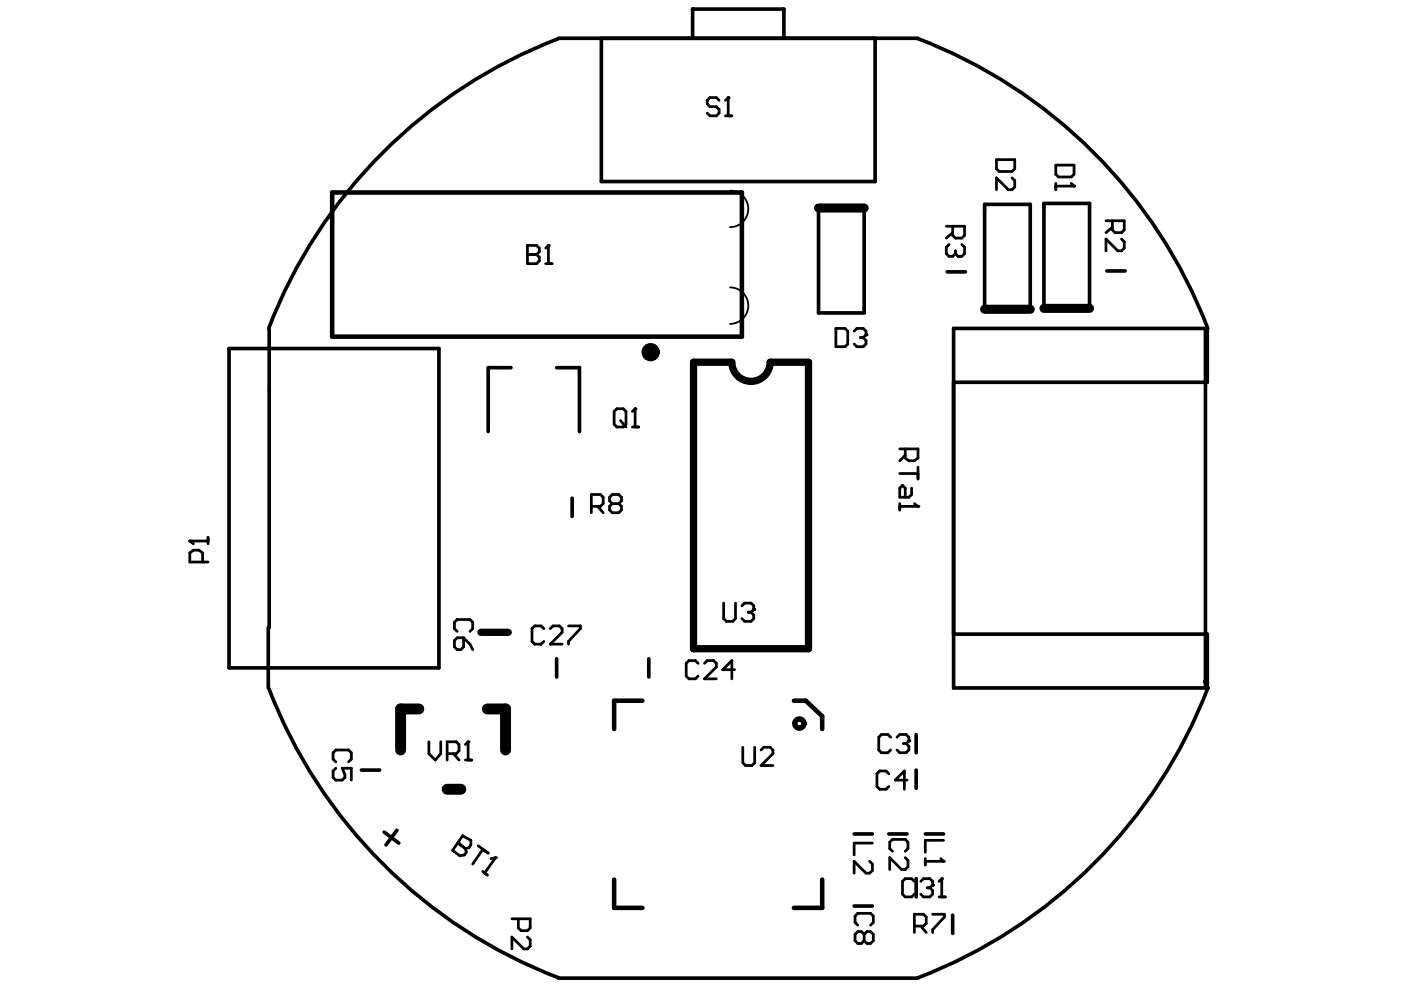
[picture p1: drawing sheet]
<svg xmlns="http://www.w3.org/2000/svg" width="297mm" height="210mm" viewBox="0 0 297 210" stroke-linecap="round" stroke-linejoin="round" font-family="sans-serif">
<g fill="none" stroke="#000" stroke-width=".77">
<path d="M118.3 8.2a106.6 106.6 0 0 0-61.3 61.4M118.4 8.1h76.2M127.5 8.1v30.4h58v-30.4M146.8 8.1v-6.2h19.4v6.2M194.5 8.2a106.6 106.6 0 0 1 61.6 61.4M173.5 44.1v22.2h9.7v-22.2M200.8 57.6h3.9M234.7 57.4h3.9M48.6 73.9h44.5v67.7h-44.5zM57.1 69.8v63.3M108.3 78h-4.8v13.5M118 78h4.9v13.5"/>
<path d="M202.2 69.6h53.4v76.3h-53.4zM208.8 65.6v-22.3h9.6v22.3M221.3 65.4v-22.3h9.7v22.3M256 69.8v11.3h-53.8M121.3 105.6v3.9M56.9 133.1v12.8M118 139.7v3.8M137.6 139.7v3.8M202.2 134.4h53.8v11.5h.2M57 145.9a106.6 106.6 0 0 0 61.4 61.4M194.2 155.7v3.9M255.4 144.5l.2 .2"/>
<path d="M256.1 145.9a106.6 106.6 0 0 1-61.5 61.4M76.6 163.3h3.9M81.5 176.4l3 2.4M84.2 176l-2.4 3.1M181.1 176.8h3.9M188.4 176.8h3.9M194.2 163.3v3.8M196.2 176.8h3.9M181.1 192.1h3.9M194.2 186.3v3.9M202 194v3.9M118.4 207.4h76.2"/>
</g>
<path d="M70.4 40.8h86.9v30.6h-86.9zM136.2 148.6h-6v6M168.3 148.6h2.5l3.5 3.3v2.7M130.2 186.5v6h6M174.3 186.5v6h-6" fill="none" stroke="#000" stroke-width=".97"/>
<g fill="#000">
<circle cx="146.8" cy="1.9" r=".39"/>
<circle cx="154.4" cy="20.7" r=".29"/>
<circle cx="227.7" cy="39.5" r=".29"/>
<circle cx="111.8" cy="54" r=".29"/>
<circle cx="116.3" cy="52" r=".29"/>
<circle cx="203.1" cy="54.4" r=".29"/>
<circle cx="183.6" cy="71" r=".29"/>
<circle cx="134.7" cy="86.7" r=".29"/>
<circle cx="40.2" cy="114.7" r=".29"/>
<circle cx="194.6" cy="107.4" r=".29"/>
<circle cx="159.8" cy="129.2" r=".29"/>
<circle cx="99.3" cy="157.3" r=".29"/>
<circle cx="192.7" cy="157.1" r=".29"/>
<circle cx="97.1" cy="178.8" r=".29"/>
<circle cx="105.1" cy="181.8" r=".29"/>
<circle cx="197.7" cy="187.7" r=".29"/>
<circle cx="199.7" cy="186.3" r=".29"/>
<circle cx="200.1" cy="182.6" r=".29"/>
</g>
<path d="M88.8 150.3h-3.9v8.7M103.3 150.3h3.9v8.7M94.8 167.3h2.9" fill="none" stroke="#000" stroke-width="2.3"/>
<path d="M147 76.8h8.2a4.1 4.1 0 0 0 4 4.1 4.1 4.1 0 0 0 4.1-4.1h8.1v60.7h-24.4zM102 134.1h5.8" fill="none" stroke="#000" stroke-width="1.5"/>
<g fill="none" stroke="#000" stroke-width="1.9">
<path d="M173.5 44.1h9.7M208.8 65.6h9.6M221.3 65.4h9.7"/>
<circle cx="137.9" cy="74.7" r=".97"/>
</g>
<g fill="none" stroke="#000" stroke-width=".58">
<path d="M152.5 21.3l-.6-.6h-1.4l-.6 .6v.7l.6 .6h1.4l.6 .6v.8l-.6 .6h-1.4l-.6-.6M153.8 24.6h1.4M153.8 21.3l.6-.6v3.9M211.3 33.8h3.8v2l-.5 .6h-2.7l-.6-.6zM214.6 37.7l.5 .6v1.4l-.5 .5h-.8l-2.5-2.5v2.5M223.8 35h3.9v1.9l-.6 .6h-2.7l-.6-.6zM223.8 38.9v1.3M227.1 38.9l.6 .6h-3.9M111.8 52h2l.5 .6v.8l-.5 .6 .5 .5v.8l-.5 .6h-2zM111.8 54h2M115.7 55.9h1.4M115.7 52.6l.6-.6v3.9"/>
<path d="M200.6 48h3.9v1.9l-.6 .6h-1.3l-.6-.6v-1.9M201.2 51.8l-.6 .6v1.4l.6 .6h.8l.6-.6M202 49.3l-1.4 1.2M202.6 53.2v.6M203.9 51.8l.6 .6v1.4l-.6 .6h-.8l-.5-.6M234.5 46.8h3.9v1.9l-.6 .6h-1.4l-.6-.6v-1.9M235.8 48.2l-1.3 1.1M237.8 50.7l.6 .6v1.3l-.6 .6h-.8l-2.5-2.5v2.5M177.2 69.6h2l.5 .6v2.7l-.5 .6h-2zM181.1 70.2l.6-.6h1.3l.6 .6v.8l-.6 .6M182.4 71.6h.6M183 71.6l.6 .6v.7l-.6 .6h-1.3l-.6-.6"/>
<path d="M130.2 87.2l.6-.5h1.3l.6 .5v2.8l-.6 .5h-1.3l-.6-.5zM131.6 89.2l1.1 1.3M134.1 90.5h1.3M134.1 87.2l.6-.5v3.8M190.8 95.2h3.8v1.9l-.7 .6h-1.2l-.8-.6v-1.9M191.9 96.5l-1.1 1.2M194.6 99v2.6M43 119.2v-2l-.8-.5h-1.2l-.8 .5v2h3.9M44.1 113.9v1.4M44.1 114.7h-3.9l.8 .6M125.4 107.4h1.9l.6-.6v-1.4l-.6-.6h-1.9v3.9M126.7 107.4l1.2 1.3"/>
<path d="M129.8 106.8l-.6-.6v-.8l.6-.6h1.4l.6 .6v.8l-.6 .6M129.8 106.8l-.6 .6v.7l.6 .6h1.4l.6-.6v-.7l-.6-.6M129.8 106.8h1.4M190.8 100.4h3.8M190.8 106.8v1.3M193.3 103.5v1.3l-.6 .6h-1.9v-1.9l.5-.6 .6 .6v1.9M193.9 106.8l.7 .6h-3.8M96.4 135.8l.5-.6h1.4v2l-.6 .5h-.8l-.5-.5zM96.9 133.9l-.5-.6v-1.4l.5-.5h2.7l.6 .5v1.4l-.6 .6M98.3 135.2l1.3 1.4 .6 1.1M115.3 133.3l-.6-.6h-1.3l-.6 .6v2.7l.6 .6h1.3l.6-.6M116.7 133.3l.5-.6h1.4l.6 .6v.8l-2.5 2.5h2.5"/>
<path d="M120.5 132.7h2.5v.6l-2.5 2.7v.6M153.4 127.9v3.3l.6 .5h1.4l.5-.5v-3.3M157.3 128.5l.6-.6h1.3l.6 .6v.7l-.6 .6M158.6 129.8h.6M159.2 129.8l.6 .6v.8l-.6 .5h-1.3l-.6-.5M90.9 157.3v2.5l1.4 1.3 1.1-1.3v-2.5M94.8 159.8h1.9l.6-.6v-1.3l-.6-.6h-1.9v3.8M96.2 159.8l1.1 1.3M98.7 157.9l.6-.6v3.8M148 140.6l-.6-.5h-1.3l-.6 .5v2.7l.6 .6h1.3l.6-.6M149.4 140.6l.5-.5h1.4l.6 .5v.8l-2.5 2.5h2.5M155.7 142h-2.5l2-1.9v3.8"/>
<path d="M157.5 158.4v3.3l.6 .6h1.3l.6-.6v-3.3M161.4 159l.5-.6h1.4l.6 .6v.8l-2.5 2.5h2.5M188.8 156.3l-.5-.6h-1.4l-.6 .6v2.7l.6 .6h1.4l.5-.6M190.2 156.3l.6-.6h1.3l.6 .6v.8l-.6 .6M191.5 157.7h.6M192.1 157.7l.6 .5v.8l-.6 .6h-1.3l-.6-.6M71.2 162.9l-.6 .6v1.3l.6 .6h1.4l.5-.6v-.6l-.5-1.3h1.9v2.5M71.2 161.5l-.6-.5v-1.4l.6-.6h2.7l.6 .6v1.4l-.6 .5M97.1 178.8l1.6 1.1M98.1 177.2l1.7 1v.9l-.4 .6-.7 .2 .2 .8-.4 .6-1 .2-1.5-1.2zM98.7 161.1h1.3M101.4 179.3l2.1 1.6-1.2-.8-2.1 3.1"/>
<path d="M185 178.8h-3.9v2.5M188.4 164l-.5-.5h-1.4l-.6 .5v2.8l.6 .5h1.4l.5-.5M192.3 165.4h-2.5l1.9-1.9v3.8M200.1 178.2h-3.9v2.5M104.1 182l1-.2-2.4 3.3 .6 .4-1-.8M108.5 194.8h3.9v1.9l-.6 .6h-1.3l-.6-.6v-1.9M111.8 198.7l.6 .6v1.3l-.6 .6h-.7l-2.6-2.5v2.5M181.9 196.2l-.6-.6v-1.4l.6-.6h2.7l.6 .6v1.4l-.6 .6M183.2 198.1l.6-.6h.8l.6 .6v1.4l-.6 .5h-.8l-.6-.5M183.2 198.1l-.6-.6h-.7l-.6 .6v1.4l.6 .5h.7l.6-.5M183.2 198.1v1.4M184.4 182.6l.6 .6v1.4l-.6 .5h-.8l-2.5-2.5v2.5"/>
<path d="M189.2 180.5l-.6-.6v-1.3l.6-.6h2.7l.6 .6v1.3l-.6 .6M191.9 181.8l.6 .6v1.4l-.6 .6h-.7l-2.6-2.6v2.6M193.9 196.4h1.9l.6-.6v-1.4l-.6-.6h-1.9v3.9M193.9 186.9l-.6-.6h-1.4l-.6 .6v2.7l.6 .6h1.4l.6-.6M195.2 196.4l1.2 1.3M195.2 186.9l.6-.6h1.4l.5 .6v.8l-.5 .5M196.2 182v1.4M196.6 188.2h.6M197.2 188.2l.5 .6v.8l-.5 .6h-1.4l-.6-.6M197.7 193.8h2.5v.6l-2.5 2.7v.6M199.1 190.2h1.3M199.1 186.9l.6-.6v3.9"/>
<path d="M199.5 182l.6 .6h-3.9"/>
</g>
<circle cx="169.5" cy="153.4" r=".97" fill="none" stroke="#000" stroke-width="1.2"/>
<path d="M154.8 40.4a3.9 3.9 0 0 1 3.8 3.9 3.9 3.9 0 0 1-3.8 3.9M154.8 60.9a3.9 3.9 0 0 1 3.8 3.9 3.9 3.9 0 0 1-3.8 3.9" fill="none" stroke="#000" stroke-width=".39"/>
</svg>
